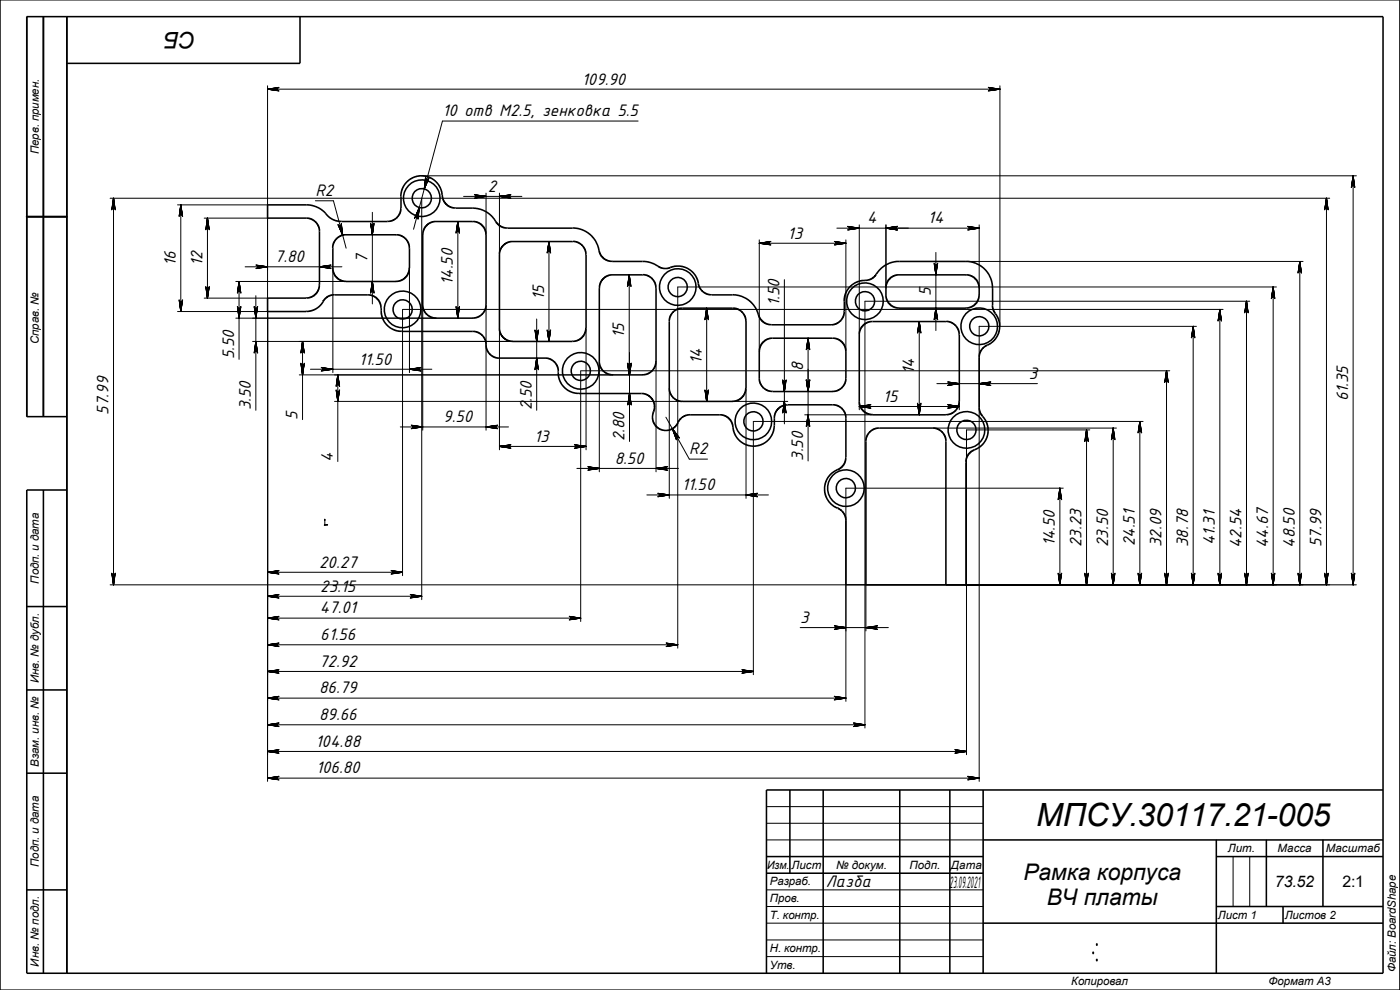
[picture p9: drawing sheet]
<svg xmlns="http://www.w3.org/2000/svg" width="420mm" height="297mm" viewBox="0 0 420 297" stroke-linecap="round" stroke-linejoin="round" font-family="sans-serif">
<defs><g id="words">
<text font-size="9.6" x="310.9" y="247.7">МПСУ.30117.21-005</text>
<g font-size="6.9">
<text x="58.7" y="9.7" transform="rotate(180 58.7 9.7)">СБ</text>
<text x="307.1" y="264.1">Рамка корпуса</text>
<text x="314.1" y="271.6">ВЧ платы</text>
</g>
<g font-size="5.4">
<text x="174.6" y="25.4">109.90</text>
<text x="132.8" y="34.9">10 отв М2.5, зенковка 5.5</text>
<text x="94.6" y="58.8">R2</text>
<text x="146.4" y="57.5">2</text>
<text x="236.4" y="71.6">13</text>
<text x="260.2" y="67.1">4</text>
<text x="278.5" y="67.1">14</text>
<text x="52.8" y="79.7" transform="rotate(-90 52.8 79.7)">16</text>
<text x="60.8" y="79.7" transform="rotate(-90 60.8 79.7)">12</text>
<text x="82.5" y="78.7">7.80</text>
<text x="110.3" y="78.8" transform="rotate(-90 110.3 78.8)">7</text>
<text x="135.9" y="85.5" transform="rotate(-90 135.9 85.5)">14.50</text>
<text x="279.4" y="88.8" transform="rotate(-90 279.4 88.8)">5</text>
<text x="163.3" y="90" transform="rotate(-90 163.3 90)">15</text>
<text x="233.9" y="91.9" transform="rotate(-90 233.9 91.9)">1.50</text>
<text x="187.4" y="101.6" transform="rotate(-90 187.4 101.6)">15</text>
<text x="70.3" y="107.8" transform="rotate(-90 70.3 107.8)">5.50</text>
<text x="107.6" y="109.4">11.50</text>
<text x="210.6" y="109.2" transform="rotate(-90 210.6 109.2)">14</text>
<text x="241" y="111.5" transform="rotate(-90 241 111.5)">8</text>
<text x="274.4" y="112.4" transform="rotate(-90 274.4 112.4)">14</text>
<text x="308.8" y="113.7">3</text>
<text x="32.6" y="124.4" transform="rotate(-90 32.6 124.4)">57.99</text>
<text x="75.3" y="123.1" transform="rotate(-90 75.3 123.1)">3.50</text>
<text x="89.3" y="125.9" transform="rotate(-90 89.3 125.9)">5</text>
<text x="159.6" y="123.1" transform="rotate(-90 159.6 123.1)">2.50</text>
<text x="265" y="120.6">15</text>
<text x="404.6" y="120.4" transform="rotate(-90 404.6 120.4)">61.35</text>
<text x="133" y="126.7">9.50</text>
<text x="160.3" y="132.5">13</text>
<text x="187.4" y="132.5" transform="rotate(-90 187.4 132.5)">2.80</text>
<text x="206.9" y="136.4">R2</text>
<text x="99.9" y="138.5" transform="rotate(-90 99.9 138.5)">4</text>
<text x="184.5" y="139.1">8.50</text>
<text x="241" y="138.3" transform="rotate(-90 241 138.3)">3.50</text>
<text x="204.6" y="147.1">11.50</text>
<text x="316.6" y="163.9" transform="rotate(-90 316.6 163.9)">14.50</text>
<text x="324.6" y="164.1" transform="rotate(-90 324.6 164.1)">23.23</text>
<text x="332.6" y="164.1" transform="rotate(-90 332.6 164.1)">23.50</text>
<text x="340.6" y="163.9" transform="rotate(-90 340.6 163.9)">24.51</text>
<text x="348.6" y="164.1" transform="rotate(-90 348.6 164.1)">32.09</text>
<text x="356.6" y="164.1" transform="rotate(-90 356.6 164.1)">38.78</text>
<text x="364.6" y="163.6" transform="rotate(-90 364.6 163.6)">41.31</text>
<text x="372.6" y="164.5" transform="rotate(-90 372.6 164.5)">42.54</text>
<text x="380.6" y="164.5" transform="rotate(-90 380.6 164.5)">44.67</text>
<text x="388.6" y="164.3" transform="rotate(-90 388.6 164.3)">48.50</text>
<text x="396.6" y="164.1" transform="rotate(-90 396.6 164.1)">57.99</text>
<text x="95.8" y="170.3">20.27</text>
<text x="96.1" y="177.5">23.15</text>
<text x="96" y="184.1">47.01</text>
<text x="240.1" y="186.9">3</text>
<text x="96.1" y="192.1">61.56</text>
<text x="95.8" y="200.1">72.92</text>
<text x="95.8" y="208.1">86.79</text>
<text x="95.8" y="216.1">89.66</text>
<text x="94.7" y="224.1">104.88</text>
<text x="94.9" y="232.1">106.80</text>
<text x="247.9" y="266.1">Лазба</text>
<text x="285" y="266.4">23.09.2021</text>
</g>
<g font-size="4.8">
<text x="382.6" y="266.1">73.52</text>
<text x="402.9" y="266.1">2:1</text>
</g>
<g font-size="3.4">
<text x="11.6" y="46.3" transform="rotate(-90 11.6 46.3)">Перв. примен.</text>
<text x="11.6" y="103.2" transform="rotate(-90 11.6 103.2)">Справ. №</text>
<text x="11.6" y="175.1" transform="rotate(-90 11.6 175.1)">Подп. и дата</text>
<text x="11.6" y="205" transform="rotate(-90 11.6 205)">Инв. № дубл.</text>
<text x="11.6" y="230" transform="rotate(-90 11.6 230)">Взам. инв. №</text>
<text x="368.5" y="255.6">Лит.</text>
<text x="383.4" y="255.6">Масса</text>
<text x="397.9" y="255.6">Масштаб</text>
<text x="11.6" y="260.1" transform="rotate(-90 11.6 260.1)">Подп. и дата</text>
<text x="230.2" y="260.6">Изм.</text>
<text x="237.5" y="260.6">Лист</text>
<text x="250.9" y="260.6">№ докум.</text>
<text x="272.9" y="260.6">Подп.</text>
<text x="285.4" y="260.6">Дата</text>
<text x="231" y="265.6">Разраб.</text>
<text x="231" y="275.6">Т. контр.</text>
<text x="231" y="270.6">Пров.</text>
<text x="365.5" y="275.6">Лист 1</text>
<text x="385.6" y="275.6">Листов 2</text>
<text x="231" y="285.6">Н. контр.</text>
<text x="11.6" y="290" transform="rotate(-90 11.6 290)">Инв. № подл.</text>
<text x="231" y="290.6">Утв.</text>
<text x="418.9" y="291.8" transform="rotate(-90 418.9 291.8)">Файл: BoardShape</text>
<text x="321.5" y="295.6">Копировал</text>
<text x="380.7" y="295.6">Формат А3</text>
</g>
</g></defs>
<g fill="none" stroke="#000" stroke-width=".3">
<path d="M.1 0h420v297h-420M80.3 26.8l3.5-.6zM80.3 26.8l3.3-.5zM80.3 26.8l3.1-.4zM80.3 26.8l3-.3v.2zM80.3 26.8l3-.1v.1zM80.3 26.8h3v.2zM80.3 26.8l3.1 .3zM80.3 26.8l3.3 .4zM80.3 26.8l3.5 .5zM80.3 25.7v208.7M80.3 26.8h219.8"/>
<path d="M80.3 26.6h3M80.3 26.9h3M191.5 36.3h-58.7l-8.7 32.5M296.6 27.3l3.5-.5zM296.6 26.2l3.5 .6zM296.7 27.2l3.4-.4zM296.7 26.3l3.4 .5zM296.9 26.4l3.2 .4zM297 27l3.1-.2-3.2 .3zM297 26.5l3.1 .3-3-.1zM297 26.6h3.1M297 26.9h3.1"/>
<path d="M297.1 26.8h3l-3.1 .2zM297.1 26.7l3 .1h-3zM300.1 25.7v72.2M33.1 59.5h366M33.9 59.5v3M34.1 59.5l.5 3.5zM34.1 59.5l.4 3.3zM34.1 59.5l.3 3.2zM34.1 59.5l.2 3h-.1zM34.1 59.5l.1 3h-.2zM34.1 59.5l-.1 3h-.2zM34.1 59.5l-.4 3.2z"/>
<path d="M34.1 59.5l-.5 3.3zM34.1 59.5l-.6 3.5zM34.1 59.5v116M34.2 59.5v3M126.6 52.7h280.5M126.6 59.5v120.4M127.7 53.3l-.4 3.4zM127.7 53.2l-.4 3.5zM127.8 53.5l-.5 3.2zM127.9 53.6l-.6 3.1zM128 53.8h.2l-.9 2.9zM128.2 53.8h.2l-1.1 2.9z"/>
<path d="M128.4 53.8l.1-.1-1.2 3zM128.5 53.7l.1-.1-1.3 3.1zM128.8 53.4l-1.5 3.3zM139.1 58.9h17.5M142.4 59.5l3.5-.6zM142.4 58.4l3.5 .5zM142.6 59.4l3.3-.5zM142.6 58.5l3.3 .4zM142.7 58.5l3.2 .4zM142.8 59.2l3.1-.3-3.2 .5zM142.8 58.7l3.1 .2-3-.1zM142.8 59.1h3.1"/>
<path d="M142.8 58.8h3.1M142.9 59l3-.1-3.1 .3zM142.9 58.8l3 .1-3 .1zM145.9 58v12.4M149.9 58.9l3.5-.5zM149.9 58.9l3.3-.4zM149.9 58.9l3.2-.4zM149.9 58.9l3-.2v.1zM149.9 58.9l3-.1v.2zM149.9 58.9l3 .1v.2zM149.9 58.9l3 .3 .2 .2zM149.9 58.9l3.3 .5z"/>
<path d="M149.9 58.9l3.5 .6zM149.9 58v18.5M149.9 58.9h3M149.9 59.1h3M149.9 58.8h3M398 59.5v3M398.1 59.5l.5 3.5zM398.1 59.5l.5 3.3zM398.1 59.5l.4 3.2zM398.1 59.5l.2 3h-.1zM398.1 59.5l.1 3h-.2zM398.1 59.5l-.1 3h-.2z"/>
<path d="M398.1 59.5l-.3 3-.1 .2zM398.1 59.5l-.5 3.3zM398.1 59.5l-.6 3.5zM398.1 59.5v116M398.2 59.5v3M406 52.7v3.1M406.1 52.7l.5 3.6zM406.1 52.7l.5 3.4zM406.1 52.7l.4 3.2zM406.1 52.7l.2 3.1h-.1zM406.1 52.7l.1 3.1h-.2zM406.1 52.7l-.1 3.1h-.2z"/>
<path d="M406.1 52.7l-.3 3.1-.1 .1zM406.1 52.7l-.5 3.4zM406.1 52.7l-.6 3.6zM406.1 52.7v122.8M406.2 52.7v3.1M53.3 61.5h27M54.1 61.5v3M54.3 61.5l.5 3.4zM54.3 61.5l.5 3.3zM54.3 61.5l.4 3.1-.2-.1zM54.3 61.5l.2 3h-.2zM54.3 61.5v3h-.1z"/>
<path d="M54.3 61.5l-.1 3h-.2zM54.3 61.5l-.4 3.1zM54.3 61.5l-.5 3.3zM54.3 61.5l-.5 3.4zM54.3 61.5v32M54.4 61.5v3M61.3 65.4h19M62.1 65.4v3.1M62.3 65.4l.5 3.6zM62.3 65.4l.5 3.4zM62.3 65.4l.4 3.2-.2-.1zM62.3 65.4l.2 3.1h-.2z"/>
<path d="M62.3 65.4v3.1h-.1zM62.3 65.4l-.1 3.1h-.2zM62.3 65.4l-.4 3.2zM62.3 65.4l-.5 3.4zM62.3 65.4l-.5 3.6zM62.3 65.4v24.1M62.4 65.4v3.1M76.8 79.5l3.5 .6zM77 79.6l3.3 .5zM77.1 79.7l3.2 .4zM77.2 79.8l3.1 .3-3-.1zM77.2 79.9h3.1"/>
<path d="M77.3 80l3 .1h-3zM94.6 60.2h5.5l3.8 14.3M95.9 79.9h3M101.4 67.4l1.5 3.2zM101.5 67.5l1.4 3.1zM101.6 67.6l1.3 3zM101.8 67.7l1.1 2.9zM102 67.7h.1l.8 2.9zM102.1 67.7l.2-.1 .6 3zM102.4 67.4l.5 3.2zM102.4 67.1l.5 3.5zM102.4 67.3l.5 3.3z"/>
<path d="M111.2 67l.5 3.4zM111.2 67.1l.5 3.3zM111.3 67.3l.2 .1 .2 3zM111.5 67.4l.2 .1v2.9zM111.6 67.4v3M111.7 67.5h.1l-.1 2.9zM111.7 63.7v27.5M111.8 67.5l.2-.1-.3 3zM111.9 67.4v3M112 67.4l.1-.1-.4 3.1zM112.2 67.1l-.5 3.3zM112.3 67l-.6 3.4z"/>
<path d="M125.8 62.3l-1.4 3.2zM125.8 62.3l-1.3 3.1zM125.8 62.3l-1.2 2.9zM125.8 62.3l-.8 2.9h-.2zM125.8 62.3l-.7 2.9h-.1zM125.8 62.3l-.5 3-.2-.1zM125.8 62.3l-.4 3.1zM125.8 62.3l-.4 3.3zM125.8 62.3l-.3 3.5zM137.3 66.5v3M137.4 66.5l.5 3.5zM137.4 66.5l.5 3.3z"/>
<path d="M137.4 66.5l.4 3.1zM137.4 66.5l.3 3h-.2zM137.4 66.5l.1 3h-.2zM137.4 66.5l-.1 3h-.2zM137.4 66.5l-.3 3-.1 .1zM137.4 66.5l-.5 3.3zM137.4 66.5l-.5 3.5zM137.4 66.5v29M137.5 66.5v3M164.6 72.5v3M164.7 72.5l.1 29.9M164.8 72.5l.5 3.4z"/>
<path d="M164.8 72.5l.4 3.3zM164.8 72.5l.3 3.1zM164.8 72.5l.2 3-.2-.1zM164.8 72.5v2.9h-.2zM164.8 72.5l-.3 3zM164.8 72.5l-.3 3-.2 .1zM164.8 72.5l-.6 3.3zM164.8 72.5l-.6 3.4zM164.9 72.5v3M227.9 73l3.5-.6zM227.9 73l3.3-.5zM227.9 73l3.1-.4-.1 .1z"/>
<path d="M227.9 73l3-.3v.2zM227.9 73l3-.1v.2zM227.9 73l3 .1v.1zM227.9 73l3.1 .4zM227.9 73l3.3 .4zM227.9 73l3.5 .5zM227.9 72v33.5M227.9 73h26M227.9 72.9h3M227.9 73.1h3M250.4 73.5l3.5-.5zM250.4 72.4l3.5 .6z"/>
<path d="M250.6 73.4l3.3-.4zM250.6 72.5l3.3 .5zM250.7 73.4l3.2-.4zM250.7 72.6l3.2 .4-3.1-.3zM250.8 72.7l3.1 .3-3-.1zM250.8 72.9h3.1M250.8 73.1h3.1M250.9 73.1l3-.1-3.1 .2zM250.9 72.9l3 .1-3 .1zM251.2 68.5h21.4M253.9 72v33.5M254.4 69l3.5-.5z"/>
<path d="M254.4 67.9l3.5 .6zM254.5 69l3.4-.5zM254.5 68l3.4 .5zM254.7 68.8l3.2-.3zM254.7 68.1l3.2 .4zM254.8 68.2l3.1 .3-3-.1zM254.8 68.6h3.1M254.8 68.3h3.1M254.9 68.5h3l-3.1 .2zM254.9 68.4l3 .1h-3zM257.9 67.5v33M265.9 68.5l3.5-.6z"/>
<path d="M265.9 68.5l3.3-.5zM265.9 68.5l3.2-.4zM265.9 68.5l3-.3v.2zM265.9 68.5l3-.1v.1zM265.9 68.5h3v.2zM265.9 68.5l3.2 .3zM265.9 68.5l3.3 .5zM265.9 68.5l3.5 .5zM265.9 67.5v18.9M265.9 68.5h28M265.9 68.6h3M265.9 68.3h3"/>
<path d="M280.3 79l.6 3.5zM280.4 79.1l.5 3.4zM280.5 79.3l.4 3.2zM280.6 79.4l.2 .1 .1 3zM280.7 79.4v3.1M280.8 79.5h.2l-.1 3zM280.9 75.7v23.5M280.9 79.5v3M281 79.5l.1-.1-.2 3.1zM281 79.4v3.1M281.3 79.3l-.4 3.2zM281.3 79.1l-.4 3.4z"/>
<path d="M281.4 79l-.5 3.5zM289.9 78.4h101.2M290.4 69l3.5-.5zM290.4 67.9l3.5 .6zM290.6 69l3.3-.5zM290.6 68l3.3 .5zM290.7 68.1l3.2 .4zM290.8 68.7l3.1-.2-3.2 .3zM290.8 68.2l3.1 .3-3-.1zM290.8 68.6h3.1M290.8 68.3h3.1M290.9 68.5h3l-3.1 .2z"/>
<path d="M290.9 68.4l3 .1h-3zM293.9 67.5v18.9M390 78.4v3.1M390.1 78.4l.5 3.6zM390.1 78.4l.5 3.4zM390.1 78.4l.4 3.2zM390.1 78.4l.2 3.1-.1-.1zM390.1 78.4l.1 3h-.2zM390.1 78.4l-.1 3-.2 .1zM390.1 78.4l-.3 3.1-.1 .1zM390.1 78.4l-.5 3.4zM390.1 78.4l-.6 3.6z"/>
<path d="M390.1 78.4v97.1M390.2 78.4v3.1M53.3 93.5h27M53.8 90l.5 3.5zM53.8 90.1l.5 3.4zM53.9 90.3l.4 3.2zM54 90.4l.2 .1 .1 3zM54.1 90.4v3.1M54.2 90.5h.1v3zM54.3 90.5l.2-.1-.2 3.1zM54.4 90.4v3.1M54.5 90.4l.2-.1-.4 3.2z"/>
<path d="M54.8 90.1l-.5 3.4zM54.8 90l-.5 3.5zM61.3 89.5h19M61.8 86l.5 3.5zM61.8 86.1l.5 3.4zM61.9 86.3l.4 3.2zM62 86.4h.2l.1 3.1zM62.1 86.4v3.1M62.2 86.4h.1v3.1zM62.3 86.4h.2l-.2 3.1zM62.4 86.4v3.1M62.5 86.4l.2-.1-.4 3.2z"/>
<path d="M62.8 86.1l-.5 3.4zM62.8 86l-.5 3.5zM70.8 95.5h60.1M70.8 84.5h33.1M71.2 91.9l.5 3.6zM71.3 92.1l.4 3.4zM71.4 92.3l.3 3.2zM71.5 92.4l.2 .1v3zM71.6 84.5v3M71.6 92.4v3.1M71.7 92.5h.1l-.1 3zM71.7 84.5l.6 3.5z"/>
<path d="M71.7 84.5l.6 3.3zM71.7 84.5l.5 3.1-.2-.1zM71.7 84.5l.3 3h-.2zM71.7 84.5l.1 3h-.1zM71.7 84.5v3h-.2zM71.7 84.5l-.3 3.1zM71.7 84.5l-.4 3.3zM71.7 84.5l-.5 3.5zM71.7 87.5v-3v23.3M71.7 92.5v3M71.8 92.5l.2-.1-.3 3.1zM71.9 84.5v3"/>
<path d="M71.9 92.4v3.1M72 92.4l.2-.1-.5 3.2zM72.3 92.1l-.6 3.4zM72.3 91.9l-.6 3.6zM73.6 80.1h29M76.3 91.9l.5 3.6zM76.3 92.1l.5 3.4zM76.4 92.3l.4 3.2zM76.5 92.4l.2 .1 .1 3zM76.7 92.4v3.1M76.7 92.5h.2l-.1 3zM76.8 88.7v34.4"/>
<path d="M76.8 80.6l3.5-.5zM76.8 92.5v3M76.9 92.4v3.1M76.9 92.5l-.1 3zM77 80.5l3.3-.4zM77 92.4l.2-.1-.4 3.2zM77.2 80.3l3.1-.2-3.2 .3zM77.2 80.2h3.1M77.3 92.1l-.5 3.4zM77.3 80.1h3l-3.1 .2zM77.3 80.1h3M77.3 91.9l-.5 3.6z"/>
<path d="M95.9 80.1l3.5-.6zM95.9 80.1l3.3-.5zM95.9 80.1l3.1-.4zM95.9 80.1l3-.3v.2zM95.9 80.1l3-.1v.1zM95.9 80.1h3v.2zM95.9 80.1l3.1 .3zM95.9 80.1l3.3 .4zM95.9 80.1l3.5 .5zM95.9 80.2h3M99.9 80.5v31.3M111.6 84.5v3"/>
<path d="M111.7 84.5l.6 3.5zM111.7 84.5l.5 3.3zM111.7 84.5l.4 3.1zM111.7 84.5l.3 3h-.2zM111.7 84.5l.1 3h-.1zM111.7 84.5v3h-.2zM111.7 84.5l-.2 3-.2 .1zM111.7 84.5l-.5 3.3zM111.7 84.5l-.5 3.5zM111.7 84.5v3M111.9 84.5v3M120.8 92.8v79.9"/>
<path d="M120.9 92.8h246.2M122.9 80.5v31.3M126.9 91.5v37.6M136.9 91.9l.5 3.6zM136.9 92.1l.5 3.4zM137 92.3l.1 .1 .3 3.1zM137.1 92.4l.2 .1 .1 3zM137.3 92.4v3.1M137.3 92.5h.2l-.1 3zM137.5 92.5l.2-.1-.3 3.1zM137.5 92.4v3.1M137.7 92.4l.1-.1-.4 3.2z"/>
<path d="M137.9 92.1l-.5 3.4zM137.9 91.9l-.5 3.6zM145.9 91.5v37.6M149.9 98.5v36.5M160.5 99l.6 3.4zM160.6 99.1l.5 3.3zM160.7 99.3l.4 3.1zM160.8 99.4l.2 .1 .1 2.9zM160.9 99.4v3M161 99.5h.2l-.1 2.9zM161.1 95.7v27.4M161.2 99.5l.1-.1-.2 3z"/>
<path d="M161.2 99.4v3M161.4 99.3l-.3 3.1zM161.5 99.1l-.4 3.3zM161.6 99l-.5 3.4zM164.2 99l.6 3.4zM164.2 99.1l.6 3.3zM164.3 99.3l.2 .1 .3 3zM164.5 99.4l.3 3zM164.6 99.5h.2v2.9zM164.6 99.4v3M164.8 99.5l.2-.1-.2 3zM164.9 99.4v3"/>
<path d="M165.1 99.3l-.3 3.1zM165.2 99.1l-.4 3.3zM165.3 99l-.5 3.4zM175.9 98.5v36.5M188.7 82.5v3M188.8 82.5l.6 3.5zM188.8 82.5l.5 3.3zM188.8 82.5l.4 3.1zM188.8 82.5l.3 3h-.2zM188.8 82.5l.1 3h-.1zM188.8 82.5v3h-.2zM188.8 82.5l-.3 3.1z"/>
<path d="M188.8 82.5l-.4 3.3zM188.8 82.5l-.5 3.5zM188.8 82.5v30M189 82.5v3M212 92.5v3M212.1 92.5l.5 3.5zM212.1 92.5l.4 3.3zM212.1 92.5l.4 3.1zM212.1 92.5l.2 3h-.1zM212.1 92.5l.1 3h-.2zM212.1 92.5l-.1 3h-.2zM212.1 92.5l-.4 3.1z"/>
<path d="M212.1 92.5l-.5 3.3zM212.1 92.5l-.6 3.5zM212.1 92.5v27.9M212.2 92.5v3M235.4 83.9v43.3M275.7 96.5v3M275.9 96.5v28M275.9 96.5l.5 3.4zM275.9 96.5l.4 3.3zM275.9 96.5l.4 3.1zM275.9 96.5l.2 3-.1-.1zM275.9 96.5l.1 2.9h-.3z"/>
<path d="M275.9 96.5l-.3 3zM275.9 96.5l-.3 3-.1 .1zM275.9 96.5l-.5 3.3zM275.9 96.5l-.6 3.4zM276 96.5v3M280.7 92.5v3M280.9 92.5l.5 3.5zM280.9 92.5l.4 3.3zM280.9 92.5l.4 3.1zM280.9 92.5l.2 3h-.1zM280.9 92.5l.1 3h-.2zM280.9 92.5l-.1 3h-.2z"/>
<path d="M280.9 92.5l-.4 3.1zM280.9 92.5l-.5 3.3zM280.9 92.5l-.6 3.5zM281 92.5v3M358 97.9v3.1M358.1 97.9l.5 3.5zM358.1 97.9l.5 3.3zM358.1 97.9l.4 3.1zM358.1 97.9l.2 3.1-.1-.1zM358.1 97.9l.1 3h-.2zM358.1 97.9l-.1 3-.2 .1zM358.1 97.9l-.4 3.1z"/>
<path d="M358.1 97.9l-.5 3.3zM358.1 97.9l-.6 3.5zM358.1 97.9v77.6M358.2 97.9v3.1M359.1 97.9h-65.2v136.5M366 92.8v3.1M366.1 92.8l.5 3.6zM366.1 92.8l.5 3.4zM366.1 92.8l.4 3.2zM366.1 92.8l.2 3.1-.1-.1zM366.1 92.8l.1 3h-.2zM366.1 92.8l-.1 3-.2 .1z"/>
<path d="M366.1 92.8l-.3 3.1-.1 .1zM366.1 92.8l-.5 3.4zM366.1 92.8l-.6 3.6zM366.1 92.8v82.7M366.2 92.8v3.1M374 90.4v3M374.1 90.4l.5 3.5zM374.1 90.4l.5 3.3zM374.1 90.4l.4 3.2zM374.1 90.4l.2 3h-.1zM374.1 90.4l.1 3h-.2zM374.1 90.4l-.1 3h-.2z"/>
<path d="M374.1 90.4l-.3 3-.1 .2zM374.1 90.4l-.5 3.3zM374.1 90.4l-.6 3.5zM374.1 90.4v85.1M374.2 90.4v3M375.1 90.4h-115.5v128M382 86.1v3.1M382.1 86.1l.5 3.5zM382.1 86.1l.5 3.4zM382.1 86.1l.4 3.2zM382.1 86.1l.2 3.1-.1-.1zM382.1 86.1l.1 3h-.2z"/>
<path d="M382.1 86.1l-.1 3-.2 .1zM382.1 86.1l-.3 3.1-.1 .1zM382.1 86.1l-.5 3.4zM382.1 86.1l-.6 3.5zM382.1 86.1v89.4M382.2 86.1v3.1M383.1 86.1h-179.7v108.4M75.8 102.4h78.1M76.7 102.4v3.1M76.8 102.4l.5 3.6zM76.8 102.4l.5 3.4zM76.8 102.4l.4 3.2-.2-.1z"/>
<path d="M76.8 102.4l.2 3.1zM76.8 102.4l.1 3.1h-.2zM76.8 102.4l-.1 3.1h-.2zM76.8 102.4l-.4 3.2zM76.8 102.4l-.5 3.4zM76.8 102.4l-.5 3.6zM76.8 102.4v3.1M76.9 102.4v3.1M89.8 112.5h94.1M90.3 109l.5 3.5zM90.3 109.1l.5 3.4zM90.4 109.3l.4 3.2z"/>
<path d="M90.5 109.4l.2 .1 .1 3zM90.7 102.4v3.1M90.7 109.4v3.1M90.7 109.5h.2l-.1 3zM90.8 102.4l.5 3.6zM90.8 102.4l.5 3.4zM90.8 102.4l.4 3.2zM90.8 102.4l.3 3.1h-.2zM90.8 102.4l.1 3.1h-.2zM90.8 102.4l-.1 3.1h-.2zM90.8 102.4l-.4 3.2zM90.8 102.4l-.5 3.4z"/>
<path d="M90.8 102.4l-.5 3.6zM90.8 105.5v-3.1v23.5M90.8 109.5v3M90.9 109.5l.2-.1-.3 3.1zM90.9 102.4v3.1M90.9 109.4v3.1M91.1 109.4l.1-.1-.4 3.2zM91.3 109.1l-.5 3.4zM91.3 109l-.5 3.5zM93.2 110.8h36.4M96.4 111.3l3.5-.5zM96.4 110.2l3.5 .6z"/>
<path d="M96.6 111.3l3.3-.5zM96.6 110.3l3.3 .5zM96.7 110.4l3.2 .4zM96.8 111l3.1-.2-3.2 .4zM96.8 110.5l3.1 .3-3-.1zM96.8 110.9h3.1M96.8 110.7h3.1M96.9 110.9l3-.1-3.1 .2zM96.9 110.7l3 .1-3 .1zM100.9 117l.5 3.4zM100.9 117.1l.5 3.3zM101 117.3l.4 3.1z"/>
<path d="M101.1 117.4l.2 .1 .1 2.9zM101.3 112.5v3M101.3 117.4v3M101.3 117.5h.2l-.1 2.9zM101.4 112.5l.5 3.5zM101.4 112.5l.5 3.3zM101.4 112.5l.4 3.1zM101.4 112.5l.3 3-.2-.1zM101.4 112.5l.1 2.9h-.2zM101.4 112.5l-.1 2.9-.2 .1zM101.4 112.5l-.4 3.1zM101.4 112.5l-.5 3.3z"/>
<path d="M101.4 112.5l-.5 3.5zM101.4 112.5v26M101.5 117.5l.2-.1-.3 3zM101.5 112.5v3M101.5 117.4v3M101.7 117.4l.1-.1-.4 3.1zM101.9 117.1l-.5 3.3zM101.9 117l-.5 3.4zM122.9 110.8l3.5-.6zM122.9 110.8l3.3-.5zM122.9 110.8l3.2-.4zM122.9 110.8l3-.3v.2z"/>
<path d="M122.9 110.8l3-.1v.2zM122.9 110.8l3 .1v.1zM122.9 110.8l3.2 .4zM122.9 110.8l3.3 .5zM122.9 110.8l3.5 .5zM122.9 110.8h3M122.9 110.9h3M122.9 110.7h3M160.9 107.4v3.1M161.1 107.4l.5 3.6zM161.1 107.4l.4 3.4zM161.1 107.4l.3 3.2z"/>
<path d="M161.1 107.4l.2 3.1-.1-.1zM161.1 107.4l.1 3h-.2zM161.1 107.4l-.1 3-.2 .1zM161.1 107.4l-.4 3.2zM161.1 107.4l-.5 3.4zM161.1 107.4l-.6 3.6zM161.1 107.4v3M161.2 107.4v3.1M179.9 108.5v33.1M188.3 109l.5 3.5zM188.4 109l.5 3.5zM188.4 109.1l.4 3.4z"/>
<path d="M188.5 109.1l.4 3.4zM188.5 109.3l.3 3.2zM188.5 109.3l.4 3.2zM188.6 109.4l.2 .1v3zM188.7 109.4l.1 .1 .1 3zM188.7 109.4v3.1M188.8 109.5h.1l-.1 3zM188.8 109.4v3.1M188.8 118.1v3M188.8 109.5h.2l-.1 3zM188.9 118.1l.6 3.4zM188.9 118.1l.5 3.3z"/>
<path d="M188.9 118.1l.4 3.1zM188.9 118.1l.3 3h-.2zM188.9 118.1l.1 3h-.2zM188.9 118.1l-.1 3h-.1zM188.9 118.1l-.4 3.1zM188.9 118.1l-.4 3.3zM188.9 118.1l-.5 3.4zM188.9 105.7v26.8M188.9 118.1v3M188.9 109.5l.2-.1-.3 3.1zM189 109.4v3.1M189 109.5l.2-.1-.3 3.1z"/>
<path d="M189 118.1v3M189.1 109.4l.1-.1-.4 3.2zM189.2 109.4l.1-.1-.4 3.2zM189.3 109.1l-.5 3.4zM189.4 109l-.6 3.5zM189.4 109.1l-.5 3.4zM189.5 109l-.6 3.5zM196.9 108.5v33.1M200.9 116.5v33M211.5 117l.6 3.4zM211.6 117.1l.5 3.3zM211.7 117.3l.4 3.1z"/>
<path d="M211.8 117.4l.2 .1 .1 2.9zM212 117.4v3M212 117.5h.2l-.1 2.9zM212.2 117.5l.1-.1-.2 3zM212.2 117.4v3M212.3 117.4l.2-.1-.4 3.1zM212.5 117.1l-.4 3.3zM212.6 117l-.5 3.4zM223.9 116.5v33M234.9 114l.5 3.5zM234.9 114.1l.5 3.4zM235 114.3l.4 3.2z"/>
<path d="M235.2 114.4l.1 .1 .1 3zM235.3 114.4v3.1M235.3 114.5h.2l-.1 3zM235.5 114.5l.2-.1-.3 3.1zM235.5 114.4v3.1M235.7 114.4l.1-.1-.4 3.2zM235.9 114.1l-.5 3.4zM236 114l-.6 3.5zM242 114l.5 3.5zM242 114.1l.5 3.4zM242.1 114.3l.2 .1 .2 3.1zM242.3 114.4l.2 3.1z"/>
<path d="M242.4 114.5h.2l-.1 3zM242.4 101.5v3M242.4 114.4v3.1M242.5 101.5v36.8M242.5 101.5l.5 3.4zM242.5 101.5l.5 3.3zM242.5 101.5l.4 3.1zM242.5 101.5l.3 3-.2-.1zM242.5 101.5l.1 2.9h-.2zM242.5 101.5l-.2 3zM242.5 101.5l-.2 3-.2 .1zM242.5 101.5l-.5 3.3z"/>
<path d="M242.5 101.5l-.5 3.4zM242.6 114.5l.2-.1-.3 3.1zM242.6 101.5v3M242.6 114.4v3.1M242.8 114.4l.1-.1-.4 3.2zM243 114.1l-.5 3.4zM243 114l-.5 3.5zM281.2 115.1h30.2M284.4 115.7l3.5-.6zM284.4 114.6l3.5 .5zM284.6 115.6l3.3-.5zM284.6 114.6l3.3 .5z"/>
<path d="M284.7 114.7l3.2 .4zM284.8 115.4l3.1-.3-3.2 .4zM284.8 114.9l3.1 .2-3-.1zM284.8 115h3.1M284.8 115.2h3.1M284.9 115.2l3-.1-3.1 .3zM284.9 115l3 .1-3 .1zM284.9 115.1h3M293.9 115.1l3.5-.5zM293.9 115.1l3.3-.5zM293.9 115.1l3.1-.4zM293.9 115.1l3-.2v.1z"/>
<path d="M293.9 115.1l3-.1v.2zM293.9 115.1l3 .1v.2zM293.9 115.1l3 .3 .1 .1zM293.9 115.1l3.3 .5zM293.9 115.1l3.5 .6zM293.9 115h3M293.9 115.2h3M350 111.3v3M350.1 111.3l.5 3.5zM350.1 111.3l.5 3.3zM350.1 111.3l.4 3.1zM350.1 111.3l.2 3h-.1z"/>
<path d="M350.1 111.3l.1 3h-.2zM350.1 111.3l-.1 3h-.2zM350.1 111.3l-.4 3.1zM350.1 111.3l-.5 3.3zM350.1 111.3l-.6 3.5zM350.1 111.3v64.2M350.2 111.3v3M351.1 111.3h-176.8v75.2M100.4 120.4h104.5M120.1 128.1h32.5M123.4 128.7l3.5-.6zM123.4 127.6l3.5 .5z"/>
<path d="M123.6 128.6l3.3-.5zM123.6 127.6l3.3 .5zM123.7 128.5l3.2-.4zM123.7 127.7l3.2 .4zM123.8 127.8l3.1 .3-3-.1zM123.8 128.2h3.1M123.8 128h3.1M123.9 128.2l3-.1-3.1 .3zM123.9 128l3 .1-3 .1zM145.9 128.1l3.5-.5zM145.9 128.1l3.3-.5zM145.9 128.1l3.1-.4z"/>
<path d="M145.9 128.1l3-.3v.2zM145.9 128.1l3-.1v.2zM145.9 128.1l3 .1v.2zM145.9 128.1l3.1 .4zM145.9 128.1l3.3 .5zM145.9 128.1l3.5 .6zM145.9 128.1h3M145.9 128.2h3M145.9 128h3M149.9 133.9l3.5-.5zM149.9 133.9l3.3-.4zM149.9 133.9l3.2-.3z"/>
<path d="M149.9 133.9l3-.2v.2zM149.9 133.9h3v.2zM149.9 133.9l3 .3zM149.9 133.9l3 .3 .2 .2zM149.9 133.9l3.3 .6zM149.9 133.9l3.5 .6zM149.9 133.9h26M149.9 133.8h3M149.9 134h3M149.9 134.1h3M172.4 134.5l3.5-.6zM172.4 133.4l3.5 .5z"/>
<path d="M172.5 134.5l3.4-.6zM172.5 133.5l3.4 .4zM172.7 133.6l3.2 .3zM172.8 134.2l3.1-.3-3.2 .5zM172.8 133.7l3.1 .2h-3zM172.8 133.8h3.1M172.8 134.1h3.1M172.9 134.1l3-.2zM172.9 133.9h3l-3 .2zM172.9 134h3M176.4 140l3.5 .5zM199.8 125.2l7.1 12.6h5.4"/>
<path d="M201.8 128.7l1.2 3.3zM201.8 128.7l1.2 3.1zM201.8 128.7l1.2 2.9zM201.8 128.7l1.4 2.6-.1 .1zM201.8 128.7l1.5 2.5-.1 .1zM201.8 128.7l1.7 2.5h-.2zM201.8 128.7l1.9 2.5zM201.8 128.7l2 2.6zM201.8 128.7l2.2 2.7zM219.9 120.4h16.5M226.1 126.4v76M226.1 126.4h117"/>
<path d="M235.3 120.4v3.1M235.4 120.4l.6 3.6zM235.4 120.4l.5 3.4zM235.4 120.4l.4 3.2zM235.4 120.4l.3 3.1-.2-.1zM235.4 120.4l.1 3h-.2zM235.4 120.4l-.1 3-.1 .1zM235.4 120.4l-.4 3.2zM235.4 120.4l-.5 3.4zM235.4 120.4l-.5 3.6zM235.4 120.4v3M235.5 120.4v3.1"/>
<path d="M241.5 124.5h20.4M242.4 124.5v3M242.5 124.5v3M242.5 124.5l.5 3.5zM242.5 124.5l.5 3.3zM242.5 124.5l.4 3.1zM242.5 124.5l.3 3h-.2zM242.5 124.5l.1 3h-.2zM242.5 124.5l-.2 3zM242.5 124.5l-.2 3-.2 .1zM242.5 124.5l-.5 3.3zM242.5 124.5l-.5 3.5z"/>
<path d="M242.6 124.5v3M257.9 122l3.5-.6zM257.9 122l3.3-.5zM257.9 122l3.2-.5-.2 .2zM257.9 122l3-.3v.2zM257.9 122l3-.1v.1zM257.9 122h3v.2zM257.9 122l3.2 .3zM257.9 122l3.3 .4zM257.9 122l3.5 .5zM257.9 120.5v2.4M257.9 122h30"/>
<path d="M257.9 121.8h3M257.9 122.1h3M275.3 120.9l.6 3.6zM275.4 121.1l.5 3.4zM275.5 121.3l.1 .1 .3 3.1zM275.6 121.4l.3 3.1zM275.7 121.5h.3l-.1 3zM275.7 121.4v3.1M276 121.5l.1-.1-.2 3.1zM276 121.4v3.1M276.3 121.3l-.4 3.2zM276.3 121.1l-.4 3.4z"/>
<path d="M276.4 120.9l-.5 3.6zM279.9 128.4h55.2M284.4 122.5l3.5-.5zM284.4 121.4l3.5 .6zM284.6 122.4l3.3-.4zM284.6 121.5l3.3 .5zM284.7 121.5l3.2 .5-3.1-.3zM284.8 122.2l3.1-.2-3.2 .3zM284.8 121.7l3.1 .3-3-.1zM284.8 121.8h3.1M284.8 122.1h3.1M284.9 122h3l-3.1 .2z"/>
<path d="M284.9 121.9l3 .1h-3zM287.9 120.5v2.4M326 129v3M326.1 129l.5 3.5zM326.1 129l.4 3.3zM326.1 129l.4 3.2zM326.1 129l.2 3h-.1zM326.1 129l.1 3h-.2zM326.1 129l-.1 3h-.2zM326.1 129l-.4 3.2zM326.1 129l-.5 3.3zM326.1 129l-.6 3.5z"/>
<path d="M326.1 129v46.5M326.2 129v3M327.1 129h-37v97.4M334 128.4v3.1M334.1 128.4l.5 3.6zM334.1 128.4l.4 3.4zM334.1 128.4l.4 3.2zM334.1 128.4l.2 3.1-.1-.1zM334.1 128.4l.1 3h-.2zM334.1 128.4l-.1 3-.2 .1zM334.1 128.4l-.4 3.2zM334.1 128.4l-.5 3.4z"/>
<path d="M334.1 128.4l-.6 3.6zM334.1 128.4v47.1M334.2 128.4v3.1M342 126.4v3.1M342.1 126.4l.5 3.5zM342.1 126.4l.5 3.4zM342.1 126.4l.4 3.2zM342.1 126.4l.2 3.1-.1-.1zM342.1 126.4l.1 3h-.2zM342.1 126.4l-.1 3-.2 .1zM342.1 126.4l-.4 3.2zM342.1 126.4l-.5 3.4z"/>
<path d="M342.1 126.4l-.6 3.5zM342.1 126.4v49.1M342.2 126.4v3.1M97.4 157.5h.9M97.4 157.4l.3 .2M97.5 155.8l.1 .3h-.2zM97.5 155.8v1.8M97.6 157.4l-.3 .2M98 157.4l.3 .1-.3 .1zM173.1 140.5h30.5M176.4 141.1l3.5-.6zM176.6 141l3.3-.5z"/>
<path d="M176.6 140.1l3.3 .4zM176.7 140.9l3.2-.4zM176.7 140.2l3.2 .3zM176.8 140.3l3.1 .2h-3zM176.8 140.7h3.1M176.8 140.4h3.1M176.9 140.6l3-.1-3.1 .3zM176.9 140.5h3l-3 .1zM194.1 148.5h36.5M196.9 140.5l3.5-.5zM196.9 140.5l3.3-.4zM196.9 140.5l3.2-.3z"/>
<path d="M196.9 140.5l3-.2v.2zM196.9 140.5h3v.1zM196.9 140.5l3 .1v.2zM196.9 140.5l3.2 .4zM196.9 140.5l3.3 .5zM196.9 140.5l3.5 .6zM196.9 140.5h3M196.9 140.7h3M196.9 140.4h3M197.4 149.1l3.5-.6zM197.4 148l3.5 .5zM197.6 149l3.3-.5z"/>
<path d="M197.6 148l3.3 .5zM197.7 148.1l3.2 .4zM197.8 148.8l3.1-.3-3.2 .4zM197.8 148.3l3.1 .2-3-.1zM197.8 148.6h3.1M197.8 148.4h3.1M197.9 148.6l3-.1-3.1 .3zM197.9 148.4l3 .1-3 .1zM197.9 148.5h3M223.9 148.5l3.5-.5zM223.9 148.5l3.3-.5zM223.9 148.5l3.2-.4z"/>
<path d="M223.9 148.5l3-.2v.1zM223.9 148.5l3-.1v.2zM223.9 148.5l3 .3zM223.9 148.5l3 .3 .2 .1zM223.9 148.5l3.3 .5zM223.9 148.5l3.5 .6zM223.9 148.6h3M223.9 148.5h3M223.9 148.4h3M318 146.5v3M318.1 146.5l.5 3.4zM318.1 146.5l.4 3.3z"/>
<path d="M318.1 146.5l.4 3.1zM318.1 146.5l.2 3-.1-.1zM318.1 146.5l.1 2.9h-.2zM318.1 146.5l-.1 2.9-.2 .1zM318.1 146.5l-.4 3.1zM318.1 146.5l-.5 3.3zM318.1 146.5l-.6 3.4zM318.1 146.5v29M318.2 146.5v3M319.1 146.5h-65.2v63.9M33.1 175.5h220.8M33.5 172l.6 3.5z"/>
<path d="M33.6 172.1l.5 3.4zM33.7 172.3l.4 3.2zM33.8 172.4l.2 .1 .1 3zM33.9 172.4v3.1M34 172.5h.2l-.1 3zM34.2 172.5l.1-.1-.2 3.1zM34.2 172.4v3.1M34.3 172.4l.1-.1-.3 3.2zM34.5 172.1l-.4 3.4zM34.6 172l-.5 3.5zM80.3 171.7h40.5M80.3 178.9l3.5-.5z"/>
<path d="M80.3 178.9l3.3-.5zM80.3 178.9l3.1-.4zM80.3 178.9l3-.3v.2zM80.3 178.9l3-.1v.2zM80.3 178.9l3 .1v.2zM80.3 178.9l3.1 .4zM80.3 178.9l3.3 .5zM80.3 178.9l3.5 .6zM80.3 171.7l3.5-.5zM80.3 171.7l3.3-.5zM80.3 171.7l3.1-.4zM80.3 171.7l3-.2v.1z"/>
<path d="M80.3 171.7l3-.1v.2zM80.3 171.7l3 .1v.2zM80.3 171.7l3.1 .4zM80.3 171.7l3.3 .5zM80.3 171.7l3.5 .6zM80.3 178.9h46.3M80.3 178.8h3M80.3 179h3M80.3 171.8h3M80.3 171.6h3M117.3 172.3l3.5-.6zM117.3 171.2l3.5 .5z"/>
<path d="M117.5 172.2l3.3-.5zM117.5 171.2l3.3 .5zM117.6 172.1l3.2-.4zM117.6 171.3l3.2 .4zM117.8 171.5l3 .2-3-.1zM117.8 171.8h3M117.8 171.6h3M117.8 171.8l3-.1-3 .3zM117.8 171.6l3 .1-3 .1zM123.1 179.5l3.5-.6zM123.1 178.4l3.5 .5zM123.3 179.4l3.3-.5z"/>
<path d="M123.3 178.4l3.3 .5zM123.4 179.3l3.2-.4zM123.4 178.5l3.2 .4zM123.5 178.6l3.1 .3-3-.1zM123.5 178.8h3.1M123.5 179h3.1M123.6 179l3-.1-3.1 .3zM123.6 178.8l3 .1-3 .1zM317.5 172l.6 3.5zM317.6 172.1l.5 3.4zM317.7 172.3l.4 3.2zM317.8 172.4l.2 .1 .1 3z"/>
<path d="M318 172.4v3.1M318 172.5h.2l-.1 3zM318.2 172.5l.1-.1-.2 3.1zM318.2 172.4v3.1M318.3 172.4l.2-.1-.4 3.2zM318.5 172.1l-.4 3.4zM318.6 172l-.5 3.5zM325.5 172l.6 3.5zM325.6 172.1l.5 3.4zM325.7 172.3l.4 3.2zM325.8 172.4l.2 .1 .1 3zM326 172.4v3.1"/>
<path d="M326 172.5h.2l-.1 3zM326.2 172.5l.1-.1-.2 3.1zM326.2 172.4v3.1M326.3 172.4l.2-.1-.4 3.2zM326.5 172.1l-.4 3.4zM326.6 172l-.5 3.5zM333.5 172l.6 3.5zM333.6 172.1l.5 3.4zM333.7 172.3l.4 3.2zM333.8 172.4l.2 .1 .1 3zM334 172.4v3.1M334 172.5h.2l-.1 3z"/>
<path d="M334.2 172.5l.1-.1-.2 3.1zM334.2 172.4v3.1M334.3 172.4l.2-.1-.4 3.2zM334.5 172.1l-.4 3.4zM334.6 172l-.5 3.5zM341.5 172l.6 3.5zM341.6 172.1l.5 3.4zM341.7 172.3l.4 3.2zM341.8 172.4l.2 .1 .1 3zM342 172.4v3.1M342 172.5h.2l-.1 3zM342.2 172.5l.1-.1-.2 3.1z"/>
<path d="M342.2 172.4v3.1M342.3 172.4l.2-.1-.4 3.2zM342.6 172.1l-.5 3.4zM342.6 172l-.5 3.5zM349.5 172l.6 3.5zM349.6 172.1l.5 3.4zM349.7 172.3l.4 3.2zM349.8 172.4l.2 .1 .1 3zM350 172.4v3.1M350 172.5h.2l-.1 3zM350.2 172.5l.1-.1-.2 3.1zM350.2 172.4v3.1"/>
<path d="M350.3 172.4l.2-.1-.4 3.2zM350.6 172.1l-.5 3.4zM350.6 172l-.5 3.5zM357.5 172l.6 3.5zM357.6 172.1l.5 3.4zM357.7 172.3l.4 3.2zM357.8 172.4l.2 .1 .1 3zM358 172.4v3.1M358 172.5h.2l-.1 3zM358.2 172.5l.1-.1-.2 3.1zM358.2 172.4v3.1M358.3 172.4l.2-.1-.4 3.2z"/>
<path d="M358.6 172.1l-.5 3.4zM358.6 172l-.5 3.5zM365.5 172l.6 3.5zM365.6 172.1l.5 3.4zM365.7 172.3l.1 .1 .3 3.1zM365.8 172.4l.2 .1 .1 3zM366 172.4v3.1M366 172.5h.2l-.1 3zM366.2 172.5l.1-.1-.2 3.1zM366.2 172.4v3.1M366.3 172.4l.2-.1-.4 3.2zM366.6 172.1l-.5 3.4z"/>
<path d="M366.6 172l-.5 3.5zM373.5 172l.6 3.5zM373.6 172.1l.5 3.4zM373.7 172.3l.1 .1 .3 3.1zM373.8 172.4l.2 .1 .1 3zM374 172.4v3.1M374 172.5h.2l-.1 3zM374.2 172.5l.1-.1-.2 3.1zM374.2 172.4v3.1M374.3 172.4l.2-.1-.4 3.2zM374.6 172.1l-.5 3.4zM374.6 172l-.5 3.5z"/>
<path d="M381.5 172l.6 3.5zM381.6 172.1l.5 3.4zM381.7 172.3l.1 .1 .3 3.1zM381.8 172.4l.2 .1 .1 3zM382 172.4v3.1M382 172.5h.2l-.1 3zM382.2 172.5l.1-.1-.2 3.1zM382.2 172.4v3.1M382.3 172.4l.2-.1-.4 3.2zM382.6 172.1l-.5 3.4zM382.6 172l-.5 3.5zM389.5 172l.6 3.5z"/>
<path d="M389.6 172.1l.5 3.4zM389.7 172.3l.1 .1 .3 3.1zM389.8 172.4l.2 .1 .1 3zM390 172.4v3.1M390 172.5h.2l-.1 3zM390.2 172.5l.1-.1-.2 3.1zM390.2 172.4v3.1M390.3 172.4l.2-.1-.4 3.2zM390.6 172.1l-.5 3.4zM390.6 172l-.5 3.5zM397.5 172l.6 3.5zM397.6 172.1l.5 3.4z"/>
<path d="M397.7 172.3l.1 .1 .3 3.1zM397.8 172.4l.2 .1 .1 3zM398 172.4v3.1M398 172.5h.2l-.1 3zM398.2 172.5l.1-.1-.2 3.1zM398.2 172.4v3.1M398.3 172.4l.2-.1-.4 3.2zM398.6 172.1l-.5 3.4zM398.6 172l-.5 3.5zM405.5 172l.6 3.5zM405.6 172.1l.5 3.4zM405.7 172.3l.1 .1 .3 3.1z"/>
<path d="M405.8 172.4l.2 .1 .1 3zM406 172.4v3.1M406 172.5h.2l-.1 3zM406.2 172.5l.1-.1-.2 3.1zM406.2 172.4v3.1M406.3 172.4l.2-.1-.4 3.2zM406.6 172.1l-.5 3.4zM406.6 172l-.5 3.5zM407.1 175.5h-147.2v13.8M80.3 193.5h123.1M80.3 193.5l3.5-.6zM80.3 193.5l3.3-.5z"/>
<path d="M80.3 193.5l3.1-.4zM80.3 193.5l3-.3v.2zM80.3 193.5l3-.1v.1zM80.3 193.5h3v.2zM80.3 193.5l3.1 .3zM80.3 193.5l3.3 .4zM80.3 193.5l3.5 .5zM80.3 185.5l3.5-.6zM80.3 185.5l3.3-.5zM80.3 185.5l3.1-.4zM80.3 185.5l3-.3v.2zM80.3 185.5l3-.1v.1z"/>
<path d="M80.3 185.5h3v.2zM80.3 185.5l3.1 .3zM80.3 185.5l3.3 .4zM80.3 185.5l3.5 .5zM80.3 185.5h94M80.3 193.6h3M80.3 193.3h3M80.3 185.6h3M80.3 185.3h3M170.8 186l3.5-.5zM170.8 184.9l3.5 .6zM171 185.9l3.3-.4z"/>
<path d="M171 185l3.3 .5zM171.1 185.1l3.2 .4zM171.2 185.7l3.1-.2-3.2 .3zM171.2 185.2l3.1 .3-3-.1zM171.2 185.6h3.1M171.2 185.3h3.1M171.3 185.5h3l-3.1 .2zM171.3 185.4l3 .1h-3zM199.9 194l3.5-.5zM199.9 192.9l3.5 .6zM200.1 193.9l3.3-.4zM200.1 193l3.3 .5z"/>
<path d="M200.2 193.8l3.2-.3zM200.2 193.1l3.2 .4zM200.4 193.2l3 .3-3-.1zM200.4 193.6h3M200.4 193.3h3M200.4 193.5h3l-3 .2zM200.4 193.4l3 .1h-3zM240.1 188.3h26.5M250.4 188.8l3.5-.5zM250.4 187.7l3.5 .6zM250.6 188.8l3.3-.5zM250.6 187.8l3.3 .5z"/>
<path d="M250.7 188.7l3.2-.4zM250.7 187.9l3.2 .4zM250.8 188l3.1 .3-3-.1zM250.8 188.2h3.1M250.8 188.4h3.1M250.9 188.4l3-.1-3.1 .3zM250.9 188.2l3 .1-3 .1zM250.9 188.3h3M259.9 188.3l3.5-.6zM259.9 188.3l3.3-.5zM259.9 188.3l3.1-.4zM259.9 188.3l3-.3v.2z"/>
<path d="M259.9 188.3l3-.1v.2zM259.9 188.3l3 .1v.2zM259.9 188.3l3.1 .4zM259.9 188.3l3.3 .5zM259.9 188.3l3.5 .5zM259.9 188.2h3M259.9 188.4h3M80.3 201.5h145.8M80.3 217.5l3.5-.6zM80.3 217.5l3.3-.5zM80.3 217.5l3.1-.4zM80.3 217.5l3-.3v.2z"/>
<path d="M80.3 217.5l3-.1v.2zM80.3 217.5l3 .1v.1zM80.3 217.5l3.1 .3zM80.3 217.5l3.3 .4zM80.3 217.5l3.5 .5zM80.3 209.5l3.5-.6zM80.3 209.5l3.3-.5zM80.3 209.5l3.1-.4zM80.3 209.5l3-.3v.2zM80.3 209.5l3-.1v.2zM80.3 209.5l3 .1v.1zM80.3 209.5l3.1 .3z"/>
<path d="M80.3 209.5l3.3 .4zM80.3 209.5l3.5 .5zM80.3 201.5l3.5-.6zM80.3 201.5l3.3-.5zM80.3 201.5l3.1-.4zM80.3 201.5l3-.3v.2zM80.3 201.5l3-.1v.1zM80.3 201.5h3v.2zM80.3 201.5l3.1 .3zM80.3 201.5l3.3 .4zM80.3 201.5l3.5 .5zM80.3 217.5h179.3"/>
<path d="M80.3 209.5h173.6M80.3 217.3h3M80.3 217.6h3M80.3 209.6h3M80.3 209.3h3M80.3 201.6h3M80.3 201.3h3M222.6 202l3.5-.5zM222.6 200.9l3.5 .6zM222.8 201.9l3.3-.4zM222.8 201l3.3 .5zM222.9 201.8l3.2-.3z"/>
<path d="M222.9 201.1l3.2 .4zM223 201.2l3.1 .3-3-.1zM223 201.6h3.1M223 201.3h3.1M223.1 201.5h3l-3.1 .2zM223.1 201.4l3 .1h-3zM250.3 210l3.6-.5zM250.3 208.9l3.6 .6zM250.5 209.9l3.4-.4zM250.5 209l3.4 .5zM250.7 209.8l3.2-.3zM250.7 209.1l3.2 .4z"/>
<path d="M250.8 209.2l3.1 .3-3-.1zM250.8 209.6h3.1M250.8 209.3h3.1M250.9 209.6l3-.1-3.1 .2zM250.9 209.4l3 .1-3 .1zM256.1 218l3.5-.5zM256.1 216.9l3.5 .6zM256.3 217.9l3.3-.4zM256.3 217l3.3 .5zM256.4 217.8l3.2-.3zM256.4 217.1l3.2 .4zM256.5 217.2l3.1 .3-3-.1z"/>
<path d="M256.5 217.3h3.1M256.5 217.6h3.1M256.6 217.6l3-.1-3.1 .2zM256.6 217.4l3 .1-3 .1zM80.3 233.5l3.5-.6zM80.3 233.5l3.3-.5zM80.3 233.5l3.1-.4zM80.3 233.5l3-.3v.2zM80.3 233.5l3-.1v.2zM80.3 233.5l3 .1v.1zM80.3 233.5l3.1 .3zM80.3 233.5l3.3 .4z"/>
<path d="M80.3 233.5l3.5 .5zM80.3 225.5l3.5-.6zM80.3 225.5l3.3-.5zM80.3 225.5l3.1-.4zM80.3 225.5l3-.3v.2zM80.3 225.5l3-.1v.2zM80.3 225.5l3 .1v.1zM80.3 225.5l3.1 .3zM80.3 225.5l3.3 .4zM80.3 225.5l3.5 .5zM80.3 233.5h213.6M80.3 225.5h209.8"/>
<path d="M80.3 233.6h3M80.3 233.3h3M80.3 225.6h3M80.3 225.3h3M286.5 226l3.6-.5zM286.5 224.9l3.6 .6zM286.7 225.9l3.4-.4zM286.7 225l3.4 .5zM286.9 225.1l3.2 .4zM287 225.7l3.1-.2-3.2 .3zM287 225.2l3.1 .3-3-.1zM287 225.6h3.1"/>
<path d="M287 225.3h3.1M287.1 225.6l3-.1-3.1 .2zM287.1 225.4l3 .1-3 .1zM290.4 234l3.5-.5zM290.4 232.9l3.5 .6zM290.6 233.9l3.3-.4zM290.6 233l3.3 .5zM290.7 233.8l3.2-.3zM290.7 233.1l3.2 .4zM290.8 233.2l3.1 .3-3-.1zM290.8 233.6h3.1M290.8 233.3h3.1"/>
<path d="M290.9 233.6l3-.1-3.1 .2zM290.9 233.4l3 .1-3 .1zM230 242h65.1M230 247h65.1M230 252h65.1M370.1 257v15M375.1 257v15M230 267h65.1M230 272h65.1M230 277h65.1M230 287h65.1M230 282h65.1"/>
</g>
<path d="M8 65h12.1" fill="none" stroke="#000" stroke-width=".59"/>
<g fill="none" stroke="#000" stroke-width=".47">
<path d="M13 5v120M20.1 5v287M90 5v14h-69.9M120.3 59l.2-1.7 .6-1.4 1.8-2 2.5-1.1 1.6-.1 1.3 .3 2 1 1.3 1.3 .8 1.7 .6 3 .7 1 .9 .8 1.6 .6h6l1.8 .3 2.9 1.5 1.9 2.3M120.3 59v3.9l-.5 1.5-1.5 1.5-2 .6-14.5-.1-2.2-.7-3.1-2.8-2.7-1.2-1.2-.2h-12.3v3.9l12.6 .1 1.8 1.1 1 1.4 .2 .9v16.6l-.6 2-1.3 1.4-1.6 .5-12.1 .1v4h11.6l1.7-.3 2.2-1.2 1.6-2.2 .8-.7 1.9-.7 11.4 .2 1.2 .6 .9 .9 .6 1.2 .2 1.2M8 65h12.1M99.9 74.5l.1 7.1 .9 1.5 .9 .8 .9 .4 1.2 .2 15.7-.1 1.3-.5 1.2-1.1 .6-1.2 .1-1.1M118.9 70.4l1.4 .3 1.1 .6 1.2 1.7 .3 1.5v6M118.9 70.4l-16 .1-1.1 .5-1.1 .9-.6 1.1-.3 1.5M141.9 66.4l1.3 .3 1.3 .7 .8 .9 .5 1.6 .1 21.5M141.9 66.5h-11.6l-1.5 .5-1.3 1.3-.6 2.1v21.5l.2 .9 .9 1.5 1.9 1 12 .2 1.4-.3 1.4-.9 1-1.5 .2-1.4M148.8 66.4l1.1 1.3 1.8 .7h20.7l1.4 .2 2.1 .9 1.7 1.3 1.1 1.5 1.1 2.8"/>
<path d="M171.9 72.5h-18.8l-1.3 .5-1.2 1.1-.6 1.2-.2 1.2M171.9 72.4l1.4 .2 1.4 1 .9 1.4 .3 1.5v22l-.3 1.3-.7 1.2-1 .9-1.3 .5h-18.7l-1.6-.3-1.5-1.1-.6-1-.3-1v-22.5M179.8 75.1l.2 .9 .7 1 .9 .9 1 .4 1.1 .1h9.9l2.3 .6 1.5 .9M197.4 79.8l1.9 .8 1.9-.3M289.9 78.4l2.1 .3 2 .8 1.9 1.6 .8 1.2 1.1 2.7v7l.3 1.1 .6 1M289.9 78.4l-21.4 .1-1.6 .5-1.5 .8-1.6 1.4-1.1 1.6-.9 .7-1 .5-1.2 .1M114.4 92.5l.1 2.2 .8 1.7 1.1 1.4 2.2 1.3 2 .3h21.8l1.5 .5 1.1 1 .7 1.1 .2 1.5M192.9 82.4l1.4 .2 1.4 1 .9 1.4 .2 .9 .1 22.6-.3 1.4-1.2 1.7-1.8 .8-9.7 .1-1.5-.3-1.7-1.2-.6-1.1-.2-.9v-22.6l.2-1.4 1.2-1.6 1.8-.9h9.8M201.2 80.3l1.3-.4 1.6-.1 2.4 .8 2 1.7 .7 1.3 .4 1.5M209.6 85.1l.8 1.9 1.7 1.2 1.5 .3h7.2l1.9 .4 1.3 .7 1.2 .9 1.1 1.2 1.3 2.7M253.4 90.4v3.1l-.3 1.4-1.2 1.7-1.1 .6-.9 .3-18.9-.1-1.1-.3-1-.6-.8-1-.5-1.1M259.6 84.2l-2.2 .3-2.1 1.3-1.4 1.9-.6 2.7"/>
<path d="M265.9 86.4v2.6l.5 1.6 1.3 1.3 2.2 .6 20.5-.1 1.6-.5 .9-.8 .7-1.3 .3-1.3-.1-2.6-.5-1.6-1.3-1.3-2.1-.6-20.8 .1-1.4 .5-1.1 1.1-.6 1.2-.2 1.1M283.9 96.5h-22.6l-1.6 .5-1.1 1.1-.6 1.2-.2 1.2 .1 20.4 .5 1.6 .8 .9 1.3 .8 1.4 .2M283.9 96.4l1.4 .2 1.4 1 .9 1.4 .3 .9v20.5l-.3 1.4-.6 1.1-1.7 1.3-1.4 .3h-22M298.7 94.1l1.1 2.2 .2 1.6-.1 1.4-.6 1.5-.6 1-1.3 1.2-1.1 .6M145.9 103.5l.2 1.4 .9 1.4 1.5 .9 1.4 .3M149.9 107.4l14.6 .1 1.1 .4 1.1 1 .6 1.1 .3 1.5M167.5 111.5l.2 1.7 .6 1.8 1.4 1.5 1.6 1.1 2.5 .5h19.4l1.6 .7 1.1 1.1 .6 2.1-.4 1.6M228.8 102.8l1-.8 1.5-.5 18.6-.1 1.5 .4 1.7 1.3 .7 1.5 .1 8.9-.2 1.4-1.3 1.7-1.1 .6-.9 .2-18.5 .1-1.4-.3-1.8-1.2-.6-1.1-.2-.9v-9.1l.3-1.1zM296.3 103.5l-1.6 1.2-.6 1.1-.2 .9v16l.3 1.1 .7 1.1M20.1 125h-12.1v-120h407.1v287h-407.1v-145h12.1M196.2 123.6l-.4 2 .5 1.5 1.4 1.5 1.8 .6 1.4-.2 1.1-.5 1.1-.9 .7-1.4 1-1 1.2-.6 1.1-.2M204.9 120.4h15.5l1.5-.6 1.4-1.3 .6-2v-20l-.6-2.1-1.4-1.4-1.5-.5h-16.1l-.9 .2-1.1 .6-.9 1.1-.6 2.1 .1 20.5 .5 1.4 .9 1.2 1.1 .6 1.5 .3"/>
<path d="M207.1 124.5h9.4l1.1 .3 1 .6 .8 .9 .4 1 .5 2.5 1.1 1.8 .8 .8 1.6 1 1.5 .4 1.3 .1 2.5-.8 1-.6 1-1.1 1.1-2.2 .4-5.1 .7-1.2 1.5-1.1 1.6-.3h14l.9 .2 1.4 .9 1 1.4 .2 .9-.1 13.1-.5 1.4-.8 .9-2.7 1.6-1.2 1.2-.9 1.9-.2 2.3 .4 1.8 .9 1.5 1.3 1.2 2.3 1.2 .9 1.1 .5 1.1 .1 20.3h6v-43.6l.5-1.5 1-1.1 1.1-.6 1.4-.3M294.9 124.9l.9 1.2 .6 1.7 .1 2-.3 1.4-.9 1.6-1 1.1-2.5 1.4-1 .8-.6 1-.3 1.1v37.3h-6v-43.6l-.5-1.5-1-1.1-1.1-.6-.9-.3h-16.5M13 147v145M8 182h12.1M8 207h12.1M8 232h12.1M237.1 237v25M247 237v55M270 237v55M285.1 237v55M295.1 237v55M415.1 237h-185.1v55"/>
<path d="M230 257h65.1M295.1 252h120M365 252v40M365 257h50.1M380.1 252v20M397 252v20M8 267h12.1M230 262h65.1M295.1 277h120M365 272h50.1M385.1 272v5"/>
<circle cx="126.6" cy="59.5" r="5.5"/>
<circle cx="126.6" cy="59.5" r="2.9"/>
<circle cx="120.8" cy="92.8" r="5.5"/>
<circle cx="120.8" cy="92.9" r="2.91"/>
<circle cx="203.4" cy="86.1" r="2.89"/>
<circle cx="203.4" cy="86.1" r="5.5"/>
<circle cx="259.6" cy="90.4" r="5.5"/>
<circle cx="259.6" cy="90.4" r="2.9"/>
<circle cx="293.9" cy="97.9" r="5.5"/>
<circle cx="293.9" cy="97.9" r="2.91"/>
<circle cx="174.3" cy="111.3" r="5.5"/>
<circle cx="174.3" cy="111.3" r="2.91"/>
<circle cx="226.1" cy="126.4" r="5.5"/>
<circle cx="226.1" cy="126.4" r="2.91"/>
<circle cx="290" cy="129" r="2.9"/>
<circle cx="290" cy="129" r="5.5"/>
<circle cx="253.8" cy="146.5" r="2.89"/>
<circle cx="253.9" cy="146.5" r="5.5"/>
</g>
<g fill="#000">
<path d="M80.3 26.8l3.5-.6zM80.3 26.8l3.3-.5zM80.3 26.8l3.3 .4zM80.3 26.8l3.5 .5zM296.6 27.3l3.5-.5zM296.7 27.2l3.4-.4zM296.7 26.3l3.4 .5zM296.6 26.2l3.5 .6zM34.1 59.5l.5 3.5zM34.1 59.5l.4 3.3zM34.1 59.5l-.5 3.3zM34.1 59.5l-.6 3.5z"/>
<path d="M128.8 53.4l-1.5 3.3zM128.5 53.7l.1-.1-1.3 3.1zM128.4 53.8l.1-.1-1.2 3zM128.2 53.8h.2l-1.1 2.9zM128 53.8h.2l-.9 2.9zM127.9 53.6l-.6 3.1zM127.8 53.5l-.5 3.2zM127.7 53.3l-.4 3.4zM142.4 59.5l3.5-.6zM142.6 59.4l3.3-.5zM142.6 58.5l3.3 .4zM142.4 58.4l3.5 .5z"/>
<path d="M149.9 58.9l3.5-.5zM149.9 58.9l3.3-.4zM149.9 58.9l3.3 .5zM149.9 58.9l3.5 .6zM398.1 59.5l.5 3.5zM398.1 59.5l.5 3.3zM398.1 59.5l-.5 3.3zM398.1 59.5l-.6 3.5zM406.1 52.7l.5 3.6zM406.1 52.7l.5 3.4zM406.1 52.7l-.5 3.4zM406.1 52.7l-.6 3.6z"/>
<path d="M54.3 61.5l.5 3.4zM54.3 61.5l.5 3.3zM54.3 61.5l-.5 3.3zM54.3 61.5l-.5 3.4zM62.3 65.4l.5 3.6zM62.3 65.4l.5 3.4zM62.3 65.4l-.5 3.4zM62.3 65.4l-.5 3.6zM102.4 67.3l.5 3.3zM102.4 67.4l.5 3.2zM102.1 67.7l.2-.1 .6 3zM102 67.7h.1l.8 2.9z"/>
<path d="M101.8 67.7l1.1 2.9zM101.6 67.6l1.3 3zM101.5 67.5l1.4 3.1zM101.4 67.4l1.5 3.2zM111.2 67l.5 3.4zM111.2 67.1l.5 3.3zM112.2 67.1l-.5 3.3zM112.3 67l-.6 3.4zM125.8 62.3l-1.4 3.2zM125.8 62.3l-1.3 3.1zM125.8 62.3l-1.2 2.9zM125.8 62.3l-.8 2.9h-.2z"/>
<path d="M125.8 62.3l-.7 2.9h-.1zM125.8 62.3l-.5 3-.2-.1zM125.8 62.3l-.4 3.1zM125.8 62.3l-.4 3.3zM137.4 66.5l.5 3.5zM137.4 66.5l.5 3.3zM137.4 66.5l-.5 3.3zM137.4 66.5l-.5 3.5zM164.8 72.5l.5 3.4zM164.8 72.5l.4 3.3zM164.8 72.5l-.6 3.3zM164.8 72.5l-.6 3.4z"/>
<path d="M227.9 73l3.5-.6zM227.9 73l3.3-.5zM227.9 73l3.3 .4zM227.9 73l3.5 .5zM250.4 73.5l3.5-.5zM250.6 73.4l3.3-.4zM250.6 72.5l3.3 .5zM250.4 72.4l3.5 .6zM254.4 69l3.5-.5zM254.5 69l3.4-.5zM254.5 68l3.4 .5zM254.4 67.9l3.5 .6z"/>
<path d="M265.9 68.5l3.5-.6zM265.9 68.5l3.3-.5zM265.9 68.5l3.3 .5zM265.9 68.5l3.5 .5zM290.4 69l3.5-.5zM290.6 69l3.3-.5zM290.6 68l3.3 .5zM290.4 67.9l3.5 .6zM390.1 78.4l.5 3.6zM390.1 78.4l.5 3.4zM390.1 78.4l-.5 3.4zM390.1 78.4l-.6 3.6z"/>
<path d="M53.8 90l.5 3.5zM53.8 90.1l.5 3.4zM54.8 90.1l-.5 3.4zM54.8 90l-.5 3.5zM61.8 86l.5 3.5zM61.8 86.1l.5 3.4zM62.8 86.1l-.5 3.4zM62.8 86l-.5 3.5zM71.7 84.5l.6 3.5zM71.7 84.5l.6 3.3zM71.7 84.5l-.4 3.3zM71.7 84.5l-.5 3.5z"/>
<path d="M71.2 91.9l.5 3.6zM71.3 92.1l.4 3.4zM72.3 92.1l-.6 3.4zM72.3 91.9l-.6 3.6zM76.3 91.9l.5 3.6zM76.3 92.1l.5 3.4zM77.3 92.1l-.5 3.4zM77.3 91.9l-.5 3.6zM76.8 80.6l3.5-.5zM77 80.5l3.3-.4zM77 79.6l3.3 .5zM76.8 79.5l3.5 .6z"/>
<path d="M95.9 80.1l3.5-.6zM95.9 80.1l3.3-.5zM95.9 80.1l3.3 .4zM95.9 80.1l3.5 .5zM111.7 84.5l.6 3.5zM111.7 84.5l.5 3.3zM111.7 84.5l-.5 3.3zM111.7 84.5l-.5 3.5zM136.9 91.9l.5 3.6zM136.9 92.1l.5 3.4zM137.9 92.1l-.5 3.4zM137.9 91.9l-.5 3.6z"/>
<path d="M188.8 82.5l.6 3.5zM188.8 82.5l.5 3.3zM188.8 82.5l-.4 3.3zM188.8 82.5l-.5 3.5zM212.1 92.5l.5 3.5zM212.1 92.5l.4 3.3zM212.1 92.5l-.5 3.3zM212.1 92.5l-.6 3.5zM275.9 96.5l.5 3.4zM275.9 96.5l.4 3.3zM275.9 96.5l-.5 3.3zM275.9 96.5l-.6 3.4z"/>
<path d="M280.9 92.5l.5 3.5zM280.9 92.5l.4 3.3zM280.9 92.5l-.5 3.3zM280.9 92.5l-.6 3.5zM280.3 79l.6 3.5zM280.4 79.1l.5 3.4zM281.3 79.1l-.4 3.4zM281.4 79l-.5 3.5zM358.1 97.9l.5 3.5zM358.1 97.9l.5 3.3zM358.1 97.9l-.5 3.3zM358.1 97.9l-.6 3.5z"/>
<path d="M366.1 92.8l.5 3.6zM366.1 92.8l.5 3.4zM366.1 92.8l-.5 3.4zM366.1 92.8l-.6 3.6zM374.1 90.4l.5 3.5zM374.1 90.4l.5 3.3zM374.1 90.4l-.5 3.3zM374.1 90.4l-.6 3.5zM382.1 86.1l.5 3.5zM382.1 86.1l.5 3.4zM382.1 86.1l-.5 3.4zM382.1 86.1l-.6 3.5z"/>
<path d="M76.8 102.4l.5 3.6zM76.8 102.4l.5 3.4zM76.8 102.4l-.5 3.4zM76.8 102.4l-.5 3.6zM90.8 102.4l.5 3.6zM90.8 102.4l.5 3.4zM90.8 102.4l-.5 3.4zM90.8 102.4l-.5 3.6zM90.3 109l.5 3.5zM90.3 109.1l.5 3.4zM91.3 109.1l-.5 3.4zM91.3 109l-.5 3.5z"/>
<path d="M96.4 111.3l3.5-.5zM96.6 111.3l3.3-.5zM96.6 110.3l3.3 .5zM96.4 110.2l3.5 .6zM101.4 112.5l.5 3.5zM101.4 112.5l.5 3.3zM101.4 112.5l-.5 3.3zM101.4 112.5l-.5 3.5zM122.9 110.8l3.5-.6zM122.9 110.8l3.3-.5zM122.9 110.8l3.3 .5zM122.9 110.8l3.5 .5z"/>
<path d="M160.5 99l.6 3.4zM160.6 99.1l.5 3.3zM161.5 99.1l-.4 3.3zM161.6 99l-.5 3.4zM161.1 107.4l.5 3.6zM161.1 107.4l.4 3.4zM161.1 107.4l-.5 3.4zM161.1 107.4l-.6 3.6zM164.2 99l.6 3.4zM164.2 99.1l.6 3.3zM165.2 99.1l-.4 3.3zM165.3 99l-.5 3.4z"/>
<path d="M188.3 109l.5 3.5zM188.4 109.1l.4 3.4zM189.3 109.1l-.5 3.4zM189.4 109l-.6 3.5zM188.4 109l.5 3.5zM188.5 109.1l.4 3.4zM189.4 109.1l-.5 3.4zM189.5 109l-.6 3.5zM188.9 118.1l.6 3.4zM188.9 118.1l.5 3.3zM188.9 118.1l-.4 3.3zM188.9 118.1l-.5 3.4z"/>
<path d="M234.9 114l.5 3.5zM234.9 114.1l.5 3.4zM235.9 114.1l-.5 3.4zM236 114l-.6 3.5zM242.5 101.5l.5 3.4zM242.5 101.5l.5 3.3zM242.5 101.5l-.5 3.3zM242.5 101.5l-.5 3.4zM242 114l.5 3.5zM242 114.1l.5 3.4zM243 114.1l-.5 3.4zM243 114l-.5 3.5z"/>
<path d="M284.4 115.7l3.5-.6zM284.6 115.6l3.3-.5zM284.6 114.6l3.3 .5zM284.4 114.6l3.5 .5zM293.9 115.1l3.5-.5zM293.9 115.1l3.3-.5zM293.9 115.1l3.3 .5zM293.9 115.1l3.5 .6zM350.1 111.3l.5 3.5zM350.1 111.3l.5 3.3zM350.1 111.3l-.5 3.3zM350.1 111.3l-.6 3.5z"/>
<path d="M100.9 117l.5 3.4zM100.9 117.1l.5 3.3zM101.9 117.1l-.5 3.3zM101.9 117l-.5 3.4zM123.4 128.7l3.5-.6zM123.6 128.6l3.3-.5zM123.6 127.6l3.3 .5zM123.4 127.6l3.5 .5zM145.9 128.1l3.5-.5zM145.9 128.1l3.3-.5zM145.9 128.1l3.3 .5zM145.9 128.1l3.5 .6z"/>
<path d="M149.9 133.9l3.5-.5zM149.9 133.9l3.3-.4zM149.9 133.9l3.3 .6zM149.9 133.9l3.5 .6zM172.4 134.5l3.5-.6zM172.5 134.5l3.4-.6zM172.5 133.5l3.4 .4zM172.4 133.4l3.5 .5zM201.8 128.7l1.2 3.3zM201.8 128.7l1.2 3.1zM201.8 128.7l1.2 2.9zM201.8 128.7l1.4 2.6-.1 .1z"/>
<path d="M201.8 128.7l1.5 2.5-.1 .1zM201.8 128.7l1.7 2.5h-.2zM201.8 128.7l1.9 2.5zM201.8 128.7l2 2.6zM201.8 128.7l2.2 2.7zM211.5 117l.6 3.4zM211.6 117.1l.5 3.3zM212.5 117.1l-.4 3.3zM212.6 117l-.5 3.4zM235.4 120.4l.6 3.6zM235.4 120.4l.5 3.4zM235.4 120.4l-.5 3.4z"/>
<path d="M235.4 120.4l-.5 3.6zM242.5 124.5l.5 3.5zM242.5 124.5l.5 3.3zM242.5 124.5l-.5 3.3zM242.5 124.5l-.5 3.5zM257.9 122l3.5-.6zM257.9 122l3.3-.5zM257.9 122l3.3 .4zM257.9 122l3.5 .5zM275.3 120.9l.6 3.6zM275.4 121.1l.5 3.4zM276.3 121.1l-.4 3.4z"/>
<path d="M276.4 120.9l-.5 3.6zM284.4 122.5l3.5-.5zM284.6 122.4l3.3-.4zM284.6 121.5l3.3 .5zM284.4 121.4l3.5 .6zM326.1 129l.5 3.5zM326.1 129l.4 3.3zM326.1 129l-.5 3.3zM326.1 129l-.6 3.5zM334.1 128.4l.5 3.6zM334.1 128.4l.4 3.4zM334.1 128.4l-.5 3.4z"/>
<path d="M334.1 128.4l-.6 3.6zM342.1 126.4l.5 3.5zM342.1 126.4l.5 3.4zM342.1 126.4l-.5 3.4zM342.1 126.4l-.6 3.5zM97.5 155.8l.1 .3h-.2zM98 157.4l.3 .1-.3 .1zM176.4 141.1l3.5-.6zM176.6 141l3.3-.5zM176.6 140.1l3.3 .4zM176.4 140l3.5 .5zM196.9 140.5l3.5-.5z"/>
<path d="M196.9 140.5l3.3-.4zM196.9 140.5l3.3 .5zM196.9 140.5l3.5 .6zM197.4 149.1l3.5-.6zM197.6 149l3.3-.5zM197.6 148l3.3 .5zM197.4 148l3.5 .5zM223.9 148.5l3.5-.5zM223.9 148.5l3.3-.5zM223.9 148.5l3.3 .5zM223.9 148.5l3.5 .6zM318.1 146.5l.5 3.4z"/>
<path d="M318.1 146.5l.4 3.3zM318.1 146.5l-.5 3.3zM318.1 146.5l-.6 3.4zM33.5 172l.6 3.5zM33.6 172.1l.5 3.4zM34.5 172.1l-.4 3.4zM34.6 172l-.5 3.5zM80.3 178.9l3.5-.5zM80.3 178.9l3.3-.5zM80.3 178.9l3.3 .5zM80.3 178.9l3.5 .6zM80.3 171.7l3.5-.5z"/>
<path d="M80.3 171.7l3.3-.5zM80.3 171.7l3.3 .5zM80.3 171.7l3.5 .6zM117.3 172.3l3.5-.6zM117.5 172.2l3.3-.5zM117.5 171.2l3.3 .5zM117.3 171.2l3.5 .5zM123.1 179.5l3.5-.6zM123.3 179.4l3.3-.5zM123.3 178.4l3.3 .5zM123.1 178.4l3.5 .5zM317.5 172l.6 3.5z"/>
<path d="M317.6 172.1l.5 3.4zM318.5 172.1l-.4 3.4zM318.6 172l-.5 3.5zM325.5 172l.6 3.5zM325.6 172.1l.5 3.4zM326.5 172.1l-.4 3.4zM326.6 172l-.5 3.5zM333.5 172l.6 3.5zM333.6 172.1l.5 3.4zM334.5 172.1l-.4 3.4zM334.6 172l-.5 3.5zM341.5 172l.6 3.5z"/>
<path d="M341.6 172.1l.5 3.4zM342.6 172.1l-.5 3.4zM342.6 172l-.5 3.5zM349.5 172l.6 3.5zM349.6 172.1l.5 3.4zM350.6 172.1l-.5 3.4zM350.6 172l-.5 3.5zM357.5 172l.6 3.5zM357.6 172.1l.5 3.4zM358.6 172.1l-.5 3.4zM358.6 172l-.5 3.5zM365.5 172l.6 3.5z"/>
<path d="M365.6 172.1l.5 3.4zM366.6 172.1l-.5 3.4zM366.6 172l-.5 3.5zM373.5 172l.6 3.5zM373.6 172.1l.5 3.4zM374.6 172.1l-.5 3.4zM374.6 172l-.5 3.5zM381.5 172l.6 3.5zM381.6 172.1l.5 3.4zM382.6 172.1l-.5 3.4zM382.6 172l-.5 3.5zM389.5 172l.6 3.5z"/>
<path d="M389.6 172.1l.5 3.4zM390.6 172.1l-.5 3.4zM390.6 172l-.5 3.5zM397.5 172l.6 3.5zM397.6 172.1l.5 3.4zM398.6 172.1l-.5 3.4zM398.6 172l-.5 3.5zM405.5 172l.6 3.5zM405.6 172.1l.5 3.4zM406.6 172.1l-.5 3.4zM406.6 172l-.5 3.5zM80.3 193.5l3.5-.6z"/>
<path d="M80.3 193.5l3.3-.5zM80.3 193.5l3.3 .4zM80.3 193.5l3.5 .5zM80.3 185.5l3.5-.6zM80.3 185.5l3.3-.5zM80.3 185.5l3.3 .4zM80.3 185.5l3.5 .5zM170.8 186l3.5-.5zM171 185.9l3.3-.4zM171 185l3.3 .5zM170.8 184.9l3.5 .6zM199.9 194l3.5-.5z"/>
<path d="M200.1 193.9l3.3-.4zM200.1 193l3.3 .5zM199.9 192.9l3.5 .6zM250.4 188.8l3.5-.5zM250.6 188.8l3.3-.5zM250.6 187.8l3.3 .5zM250.4 187.7l3.5 .6zM259.9 188.3l3.5-.6zM259.9 188.3l3.3-.5zM259.9 188.3l3.3 .5zM259.9 188.3l3.5 .5zM80.3 217.5l3.5-.6z"/>
<path d="M80.3 217.5l3.3-.5zM80.3 217.5l3.3 .4zM80.3 217.5l3.5 .5zM80.3 209.5l3.5-.6zM80.3 209.5l3.3-.5zM80.3 209.5l3.3 .4zM80.3 209.5l3.5 .5zM80.3 201.5l3.5-.6zM80.3 201.5l3.3-.5zM80.3 201.5l3.3 .4zM80.3 201.5l3.5 .5zM222.6 202l3.5-.5z"/>
<path d="M222.8 201.9l3.3-.4zM222.8 201l3.3 .5zM222.6 200.9l3.5 .6zM250.3 210l3.6-.5zM250.5 209.9l3.4-.4zM250.5 209l3.4 .5zM250.3 208.9l3.6 .6zM256.1 218l3.5-.5zM256.3 217.9l3.3-.4zM256.3 217l3.3 .5zM256.1 216.9l3.5 .6zM80.3 233.5l3.5-.6z"/>
<path d="M80.3 233.5l3.3-.5zM80.3 233.5l3.3 .4zM80.3 233.5l3.5 .5zM80.3 225.5l3.5-.6zM80.3 225.5l3.3-.5zM80.3 225.5l3.3 .4zM80.3 225.5l3.5 .5zM286.5 226l3.6-.5zM286.7 225.9l3.4-.4zM286.7 225l3.4 .5zM286.5 224.9l3.6 .6zM290.4 234l3.5-.5z"/>
<path d="M290.6 233.9l3.3-.4zM290.6 233l3.3 .5zM290.4 232.9l3.5 .6z"/>
</g>
<g fill="#000">
<circle cx="328.1" cy="285.7" r=".3"/>
<circle cx="329.2" cy="283.3" r=".3"/>
<circle cx="329.2" cy="287.9" r=".3"/>
</g>
<g fill="none" stroke="#000" stroke-width=".38">
<path d="M80.3 26.6h3.1M80.3 26.9h3.1M296.9 26.6h3.2M296.9 26.9h3.2M33.9 59.5v3.2M34.3 59.5v3.2M127.5 53.2v3.5M142.7 58.7h3.2M149.9 58.7h3.2M398.3 59.5v3.2M406.3 52.7v3.2M54.1 61.5v3.1"/>
<path d="M62.1 65.4v3.2M77.1 79.9h3.2M95.9 79.9h3.1M111.9 67.3v3.1M137.6 66.5v3.1M164.9 72.5v3.1M227.9 73.2h3.1M250.7 73.2h3.2M254.7 68.6h3.2M254.7 68.3h3.2M265.9 68.6h3.2M265.9 68.3h3.2"/>
<path d="M280.7 79.3v3.2M281.1 79.3v3.2M290.7 68.6h3.2M290.7 68.3h3.2M390.3 78.4v3.2M54.1 90.3v3.2M62.1 86.3v3.2M71.6 84.5v3.1M71.6 92.3v3.2M76.6 92.3v3.2M77.1 80.2h3.2M95.9 80.2h3.1"/>
<path d="M111.9 84.5v3.1M137.6 92.3v3.2M160.9 99.3v3.1M161.3 99.3v3.1M164.9 99.3v3.1M188.6 82.5v3.1M189 82.5v3.1M211.9 92.5v3.1M212.3 92.5v3.1M276.1 96.5v3.1M280.7 92.5v3.1M281.1 92.5v3.1"/>
<path d="M357.9 97.9v3.1M358.3 97.9v3.1M366.3 92.8v3.2M374.3 90.4v3.2M382.3 86.1v3.2M76.6 102.4v3.2M90.6 102.4v3.2M90.6 109.3v3.2M96.7 111h3.2M96.7 110.6h3.2M101.2 112.5v3.1M101.2 117.3v3.1"/>
<path d="M122.9 111h3.2M122.9 110.6h3.2M160.9 107.4v3.2M161.3 107.4v3.2M188.6 109.3v3.2M188.7 109.3v3.2M188.7 118.1v3.1M189 109.3v3.2M189.1 109.3v3.2M189.1 118.1v3.1M211.9 117.3v3.1M212.3 117.3v3.1"/>
<path d="M235.2 114.3v3.2M235.6 114.3v3.2M242.7 101.5v3.1M242.7 114.3v3.2M284.7 114.9h3.2M293.9 114.9h3.1M349.9 111.3v3.1M350.3 111.3v3.1M123.7 128.3h3.2M123.7 127.9h3.2M145.9 128.3h3.1M145.9 127.9h3.1"/>
<path d="M149.9 133.8h3.2M172.7 133.8h3.2M235.2 120.4v3.2M235.6 120.4v3.2M242.7 124.5v3.1M257.9 122.2h3.2M276.1 121.3v3.2M284.7 122.2h3.2M325.9 129v3.2M326.3 129v3.2M333.9 128.4v3.2M334.3 128.4v3.2"/>
<path d="M341.9 126.4v3.2M342.3 126.4v3.2M176.7 140.7h3.2M176.7 140.4h3.2M196.9 140.7h3.2M196.9 140.4h3.2M197.7 148.3h3.2M223.9 148.3h3.2M317.9 146.5v3.1M318.3 146.5v3.1M33.9 172.3v3.2M34.3 172.3v3.2"/>
<path d="M80.3 178.7h3.1M80.3 179.1h3.1M80.3 171.9h3.1M80.3 171.5h3.1M117.6 171.9h3.2M117.6 171.5h3.2M123.4 178.7h3.2M123.4 179.1h3.2M317.9 172.3v3.2M318.3 172.3v3.2M325.9 172.3v3.2M326.3 172.3v3.2"/>
<path d="M333.9 172.3v3.2M334.3 172.3v3.2M341.9 172.3v3.2M342.3 172.3v3.2M349.9 172.3v3.2M350.3 172.3v3.2M357.9 172.3v3.2M358.3 172.3v3.2M366.3 172.3v3.2M374.3 172.3v3.2M382.3 172.3v3.2M390.3 172.3v3.2"/>
<path d="M398.3 172.3v3.2M406.3 172.3v3.2M80.3 193.7h3.1M80.3 193.3h3.1M80.3 185.7h3.1M80.3 185.3h3.1M171.1 185.7h3.2M171.1 185.3h3.2M200.2 193.7h3.2M200.2 193.3h3.2M250.7 188.1h3.2M250.7 188.5h3.2"/>
<path d="M259.9 188.1h3.1M259.9 188.5h3.1M80.3 217.3h3.1M80.3 217.7h3.1M80.3 209.7h3.1M80.3 209.3h3.1M80.3 201.7h3.1M80.3 201.3h3.1M222.9 201.7h3.2M222.9 201.3h3.2M250.7 209.7h3.2M250.7 209.3h3.2"/>
<path d="M256.4 217.3h3.2M256.4 217.7h3.2M80.3 233.7h3.1M80.3 233.3h3.1M80.3 225.7h3.1M80.3 225.3h3.1M286.9 225.7h3.2M286.9 225.3h3.2M290.7 233.7h3.2M290.7 233.3h3.2"/>
</g>
<g fill="none" stroke="#000" stroke-width=".42">
<path d="M142.7 59.1h3.2M149.9 59.1h3.2M397.9 59.5v3.2M405.9 52.7v3.2M54.5 61.5v3.1M62.5 65.4v3.2M102.6 67.1v3.5M111.5 67.3v3.1M125.6 62.3v3.5M137.2 66.5v3.1M164.5 72.5v3.1M227.9 72.8h3.1"/>
<path d="M250.7 72.8h3.2M389.9 78.4v3.2M54.5 90.3v3.2M62.5 86.3v3.2M72 84.5v3.1M72 92.3v3.2M77 92.3v3.2M111.5 84.5v3.1M137.2 92.3v3.2M164.5 99.3v3.1M275.7 96.5v3.1M365.9 92.8v3.2"/>
<path d="M373.9 90.4v3.2M381.9 86.1v3.2M77 102.4v3.2M91 102.4v3.2M91 109.3v3.2M101.6 112.5v3.1M101.6 117.3v3.1M242.3 101.5v3.1M242.3 114.3v3.2M284.7 115.3h3.2M293.9 115.3h3.1M149.9 134.2h3.2"/>
<path d="M172.7 134.2h3.2M242.3 124.5v3.1M257.9 121.8h3.2M275.7 121.3v3.2M284.7 121.8h3.2M197.7 148.7h3.2M223.9 148.7h3.2M365.9 172.3v3.2M373.9 172.3v3.2M381.9 172.3v3.2M389.9 172.3v3.2M397.9 172.3v3.2"/>
<path d="M405.9 172.3v3.2"/>
</g>
<use href="#words"/>
</svg>
